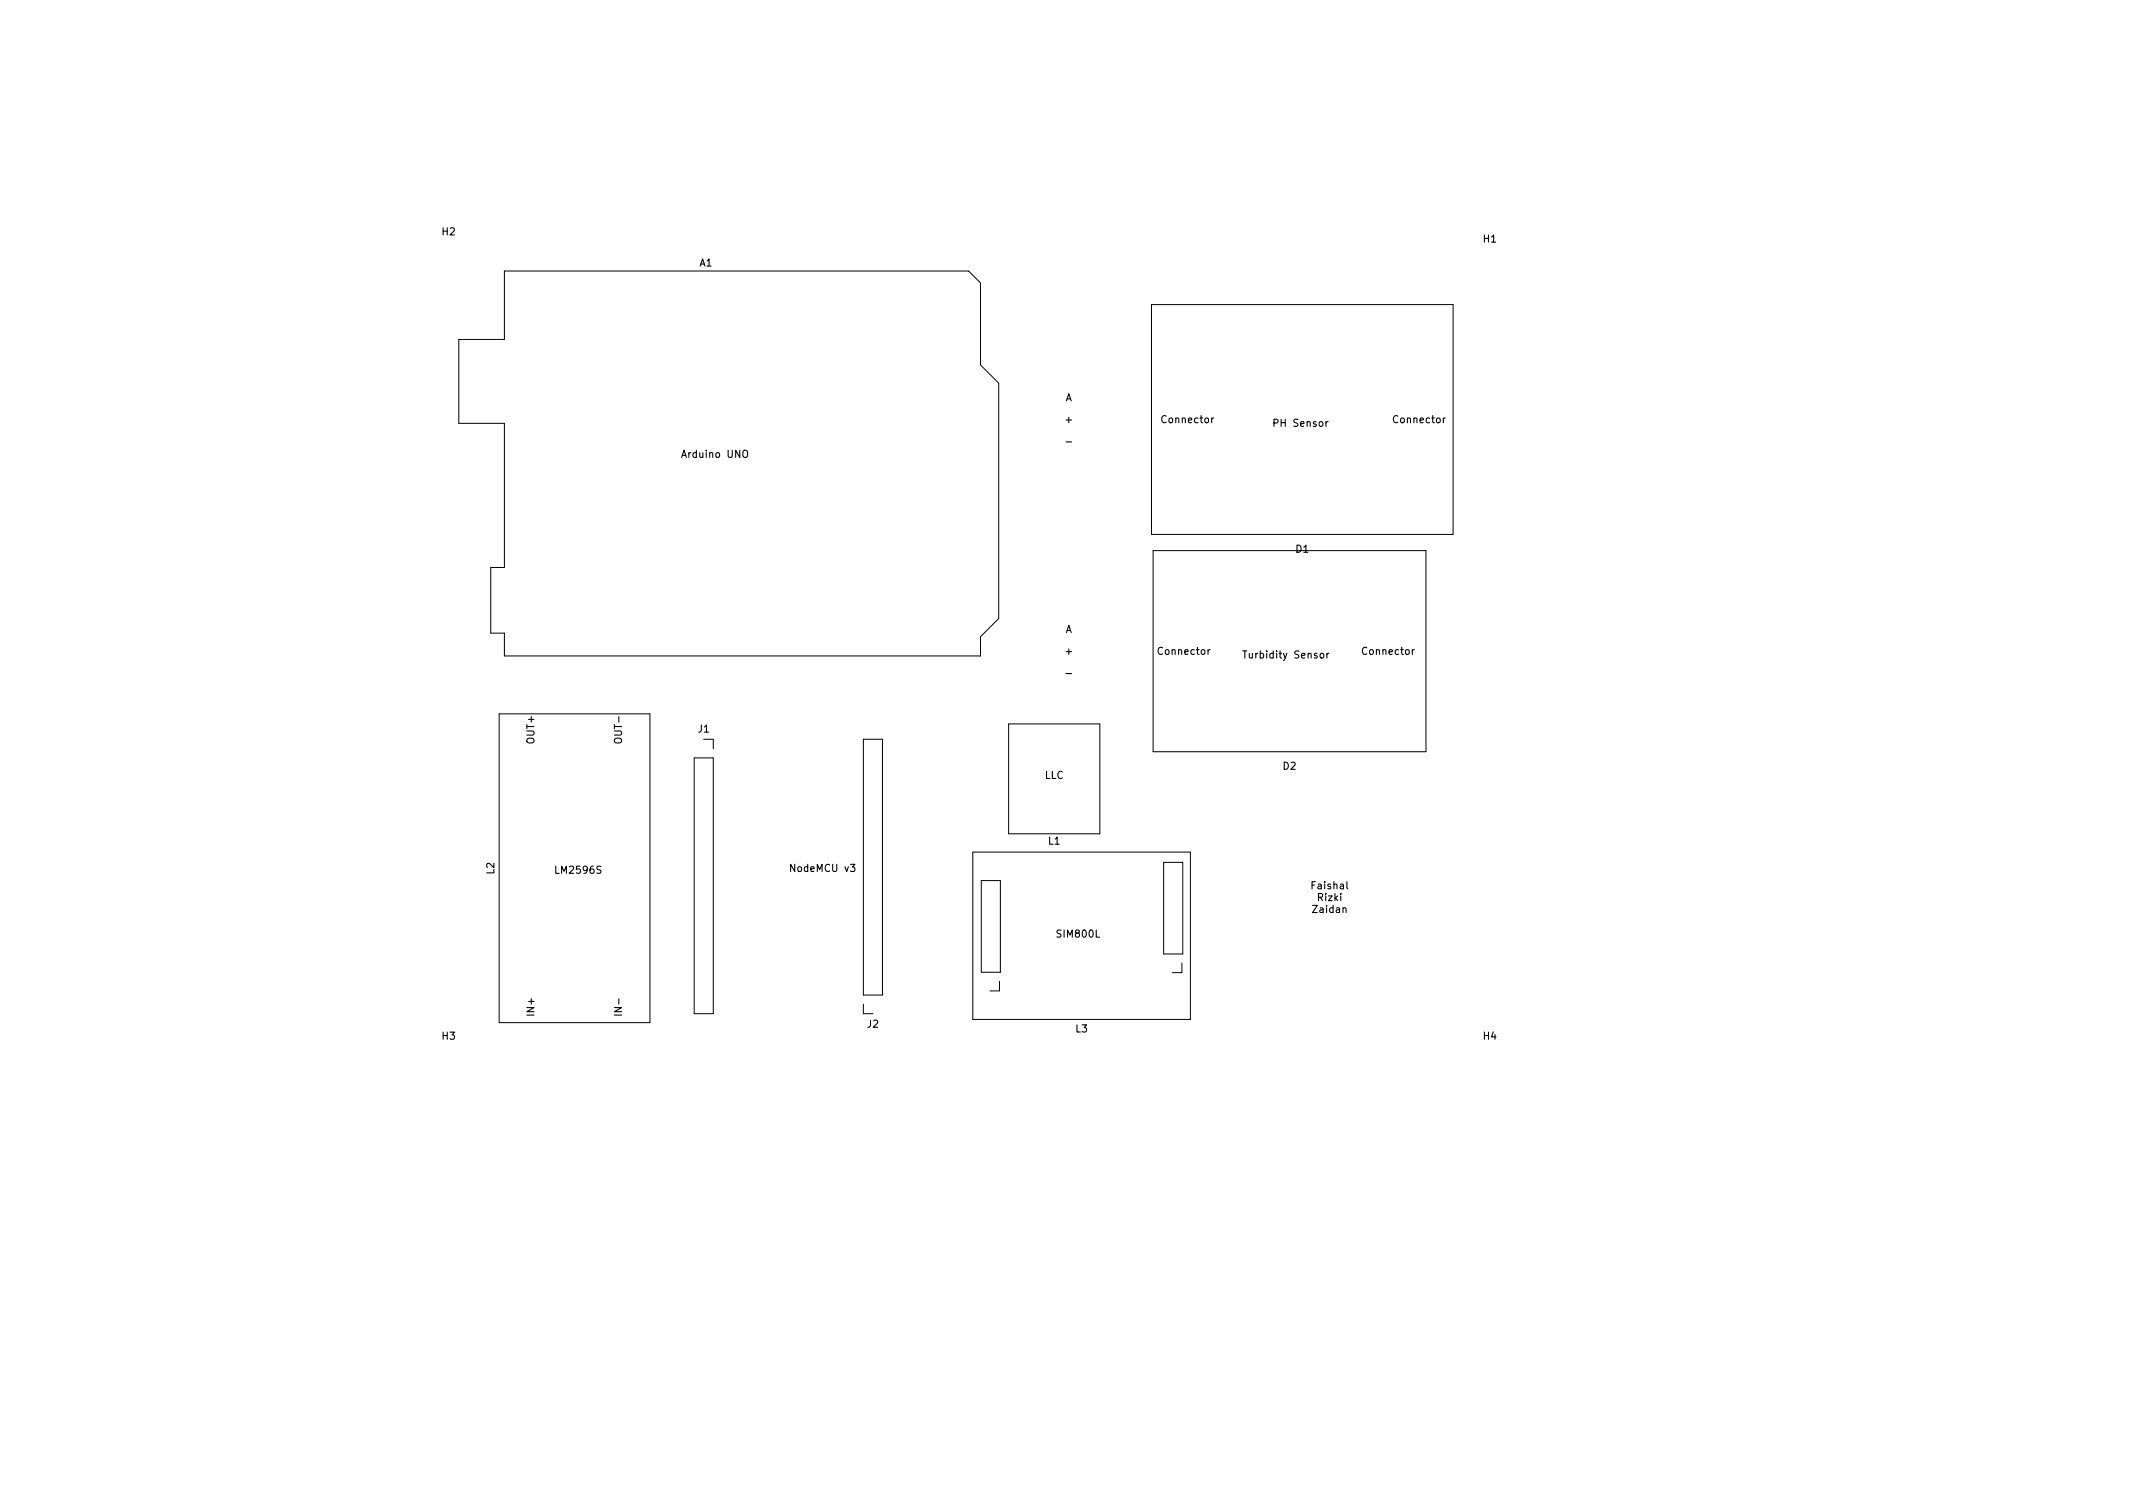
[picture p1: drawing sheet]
<svg xmlns="http://www.w3.org/2000/svg" width="297mm" height="210mm" viewBox="0 0 297 210" stroke-linecap="round" stroke-linejoin="round" font-family="sans-serif">
<defs><g id="words">
<g font-size="1.4">
<text x="61.6" y="32.8">H2</text>
<text x="206.6" y="33.8">H1</text>
<text x="97.4" y="37.1">A1</text>
<text x="148.3" y="55.9">A</text>
<text x="148.4" y="58.9">+</text>
<text x="161.9" y="58.9">Connector</text>
<text x="177.6" y="59.4">PH Sensor</text>
<text x="194.1" y="58.9">Connector</text>
<text x="95.2" y="63.7">Arduino UNO</text>
<text x="148.6" y="62">-</text>
<text x="180.5" y="76.9">D1</text>
<text x="148.3" y="88.1">A</text>
<text x="148.4" y="91.2">+</text>
<text x="148.6" y="94.2">-</text>
<text x="161.4" y="91.2">Connector</text>
<text x="173.5" y="91.7">Turbidity Sensor</text>
<text x="189.8" y="91.2">Connector</text>
<text x="97.2" y="102">J1</text>
<text x="74.4" y="103.5" transform="rotate(-90 74.4 103.5)">OUT+</text>
<text x="86.6" y="103.3" transform="rotate(-90 86.6 103.3)">OUT-</text>
<text x="178.7" y="107.2">D2</text>
<text x="145.5" y="108.4">LLC</text>
<text x="146" y="117.6">L1</text>
<text x="68.8" y="121.7" transform="rotate(-90 68.8 121.7)">L2</text>
<text x="77.5" y="121.7">LM2596S</text>
<text x="110.3" y="121.4">NodeMCU v3</text>
<text x="182.8" y="123.8">Faishal</text>
<text x="183.5" y="125.5">Rizki</text>
<text x="147.3" y="130.5">SIM800L</text>
<text x="182.9" y="127.1">Zaidan</text>
<text x="74.4" y="141.3" transform="rotate(-90 74.4 141.3)">IN+</text>
<text x="86.6" y="141.1" transform="rotate(-90 86.6 141.1)">IN-</text>
<text x="120.8" y="143.1">J2</text>
<text x="149.8" y="143.8">L3</text>
<text x="61.6" y="144.8">H3</text>
<text x="206.6" y="144.8">H4</text>
</g>
</g></defs>
<path d="M185.1 91l-.3 .2" fill="none" stroke="#000" stroke-width=".15"/>
<g fill="none" stroke="#000" stroke-width=".14">
<path d="M70.2 37.7h64.7l1.6 1.7v11.4l2.6 2.6v32.7l-2.6 2.6v2.6h-66.3v-3.1h-1.9v-9.2h1.9v-20.1h-6.3v-11.6h6.3zM160.4 42.4h42v32h-42zM160.6 76.7h38v28h-38zM69.5 99.4h21v43h-21zM96.7 105.5h2.6v35.7h-2.6zM98 102.9h1.3v1.4M120.2 102.9h2.7v35.7h-2.7zM135.5 118.6h30.3v23.3h-30.3zM140.5 100.8h12.7v15.3h-12.7zM120.2 139.8v1.4h1.4M136.7 122.6h2.6v12.8h-2.6zM139.2 136.6v1.4h-1.3"/>
<path d="M162.1 120.1h2.6v12.7h-2.6zM164.6 134.1v1.3h-1.3"/>
</g>
<use href="#words"/>
</svg>
